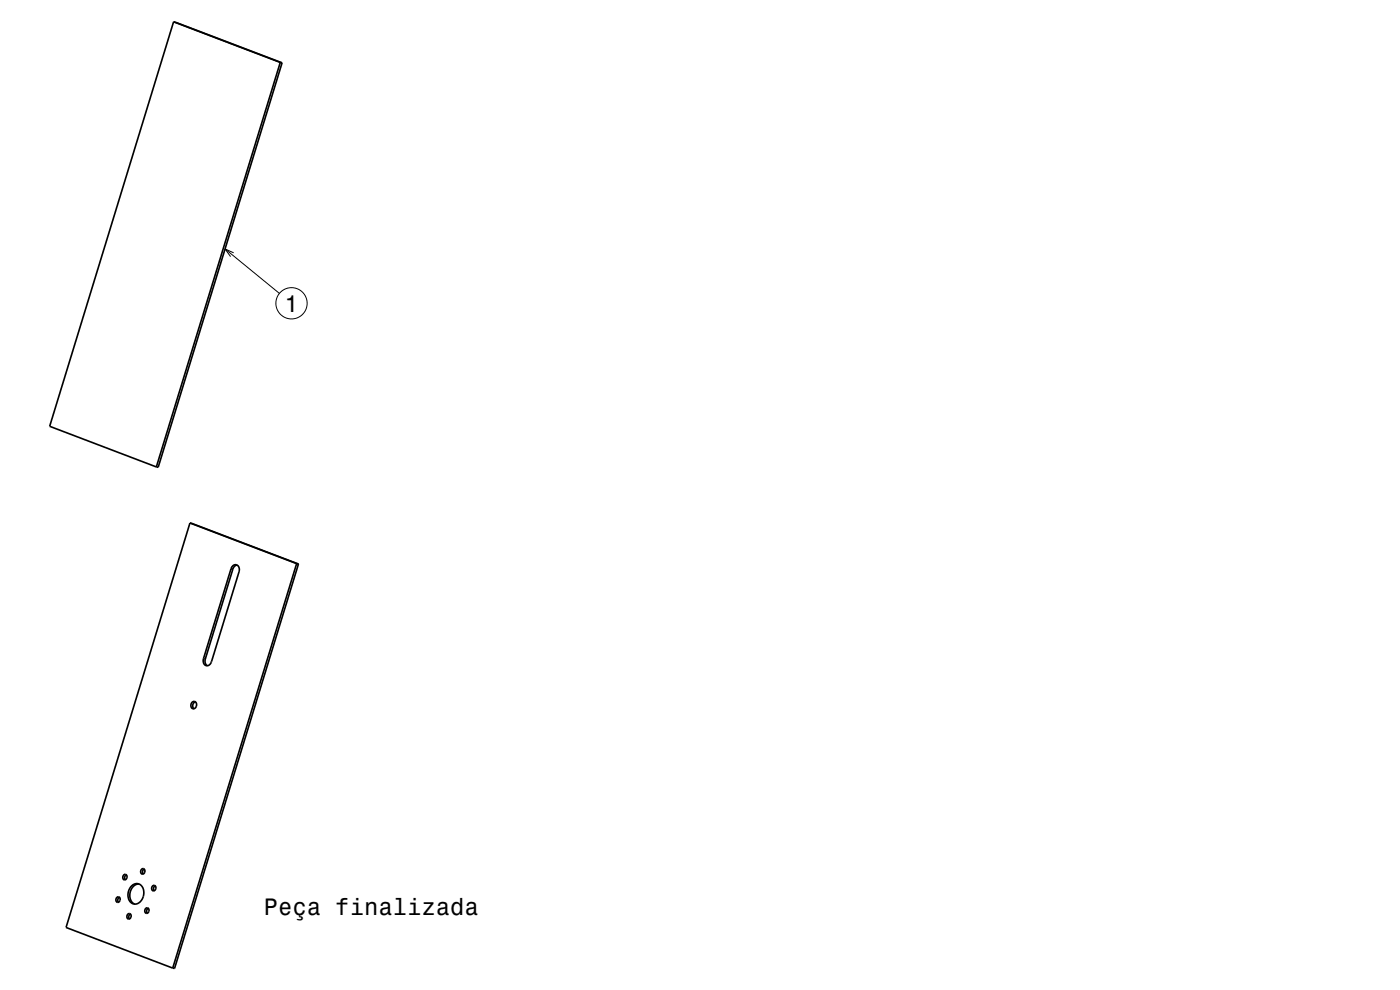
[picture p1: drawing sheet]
<svg xmlns="http://www.w3.org/2000/svg" width="297mm" height="210mm" viewBox="0 0 297 210" stroke-linecap="round" stroke-linejoin="round" font-family="sans-serif">
<defs><g id="words">
<g font-size="5">
<text x="60.3" y="66.1">1</text>
<text x="56" y="194.2">Peça finalizada</text>
</g>
</g></defs>
<g fill="none" stroke="#000" stroke-width=".35">
<path d="M36.8 4.6l23 8.7M36.8 4.6l22.7 8.6M36.8 4.6l-26.3 85.8 22.7 8.6M59.5 13.2l.3 .1M59.5 13.2l-26.3 85.8M59.8 13.3l-26.2 85.8-.4-.1M40.3 110.9l23 8.7M40.3 110.9l22.6 8.7M40.3 110.9l-26.3 85.8 22.6 8.7M50.3 119.9l-.5 .2-.4 .6M62.9 119.6h.4M62.9 119.6l-26.3 85.8"/>
<path d="M63.3 119.6l-26.3 85.8h-.4M49 120.7h.4M49.4 120a.88 .88 0 0 1 1.1 0 .88 .88 0 0 1 .3 1.1l-5.9 19.3a.91 .91 0 0 1-1.1 .8 .91 .91 0 0 1-.7-1.2l5.9-19.3zM49.4 120.7l-5.8 19.1a1.2 1.2 0 0 0 .4 1.4M40.7 149a.64 .64 0 0 1 .9 0 .64 .64 0 0 1 0 .9 .61 .61 0 0 1-.8 .4 .61 .61 0 0 1-.3-.9zM41.4 148.9a.91 .91 0 0 0-.3 1.4M24.8 190.4a.56 .56 0 0 1 .8 .4 .56 .56 0 0 1-.7 .6l-.3-.4zM25.3 190.3l-.3 .6 .1 .5M26.3 185.6a.56 .56 0 0 1 .7 .4 .56 .56 0 0 1-.6 .6l-.4-.4zM26.8 185.6l-.4 .5 .2 .5M27.1 193.9a.56 .56 0 0 1 .8 .5 .56 .56 0 0 1-.7 .6l-.3-.4zM27.7 193.9l-.4 .5 .2 .5"/>
<path d="M27.8 188a1.52 1.52 0 0 1 1.8-.4 1.52 1.52 0 0 1 .9 1.6 2.06 2.06 0 0 1-2.4 2.5 2.44 2.44 0 0 1-.3-3.7zM29.5 187.5a2.36 2.36 0 0 0-1.9 1.8 2.36 2.36 0 0 0 1 2.5M30.1 184.4a.56 .56 0 0 1 .7 .4 .56 .56 0 0 1-.6 .6l-.4-.4zM30.6 184.4l-.4 .5 .2 .5M30.9 192.7a.56 .56 0 0 1 .8 .4 .56 .56 0 0 1-.7 .6l-.3-.4zM31.5 192.7l-.4 .5 .1 .5M32.4 187.9a.56 .56 0 0 1 .8 .5 .56 .56 0 0 1-.7 .6l-.3-.4zM32.9 187.9l-.3 .5 .1 .6"/>
</g>
<g fill="none" stroke="#000" stroke-width=".21">
<path d="M47.7 52.8l11.6 9.4M49.6 53.6l-1.9-.8 1.2 1.6M43.2 139.7l.4 .1"/>
<circle cx="61.8" cy="64.3" r="3.3"/>
</g>
<use href="#words"/>
</svg>
